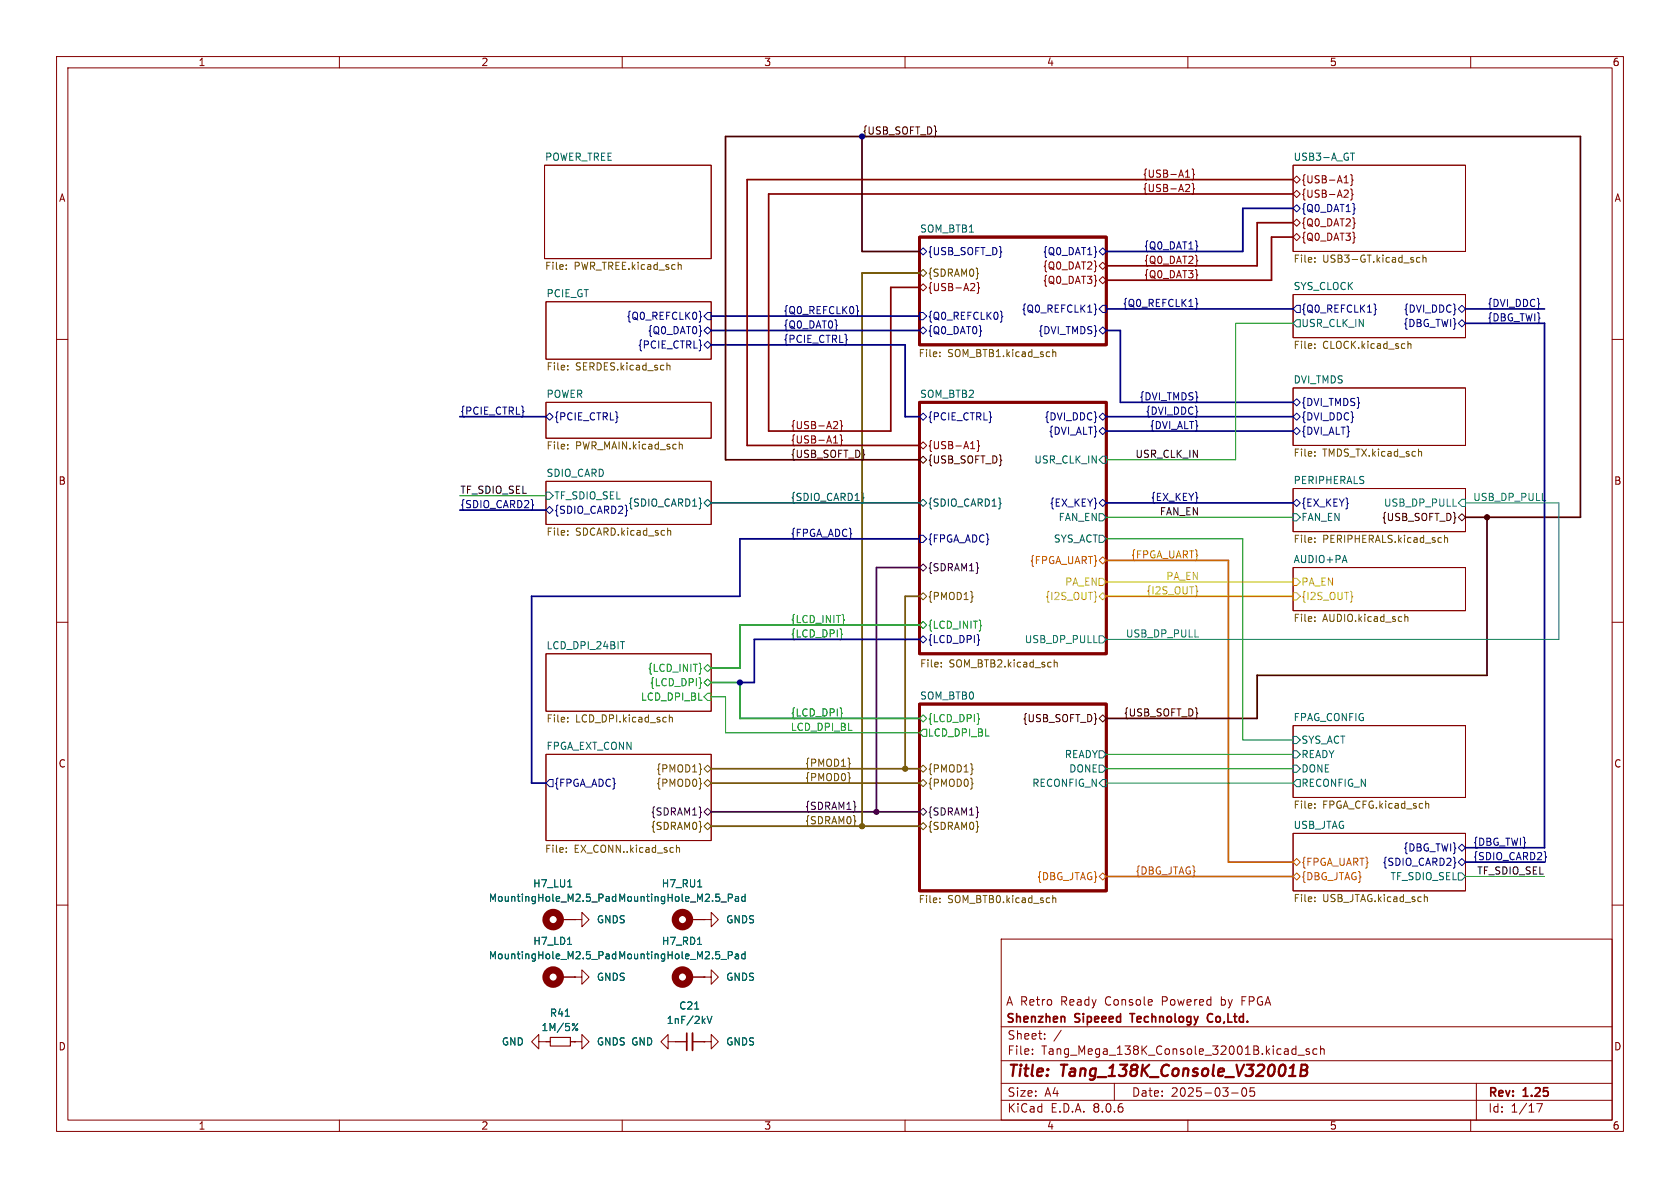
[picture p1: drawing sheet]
<svg xmlns="http://www.w3.org/2000/svg" width="297mm" height="210mm" viewBox="0 0 297 210" stroke-linecap="round" stroke-linejoin="round" font-family="sans-serif">
<defs><g id="words">
<g font-size="2.8" fill="#840000">
<text x="178" y="190.9">Title:</text>
<text x="187.7" y="190.9">Tang_138K_Console_V32001B</text>
</g>
<g font-size="2.1" fill="#840000">
<text x="177.8" y="178">A Retro</text>
<text x="187.6" y="178">Ready</text>
<text x="195.5" y="178">Console</text>
<text x="205.7" y="178">Powered</text>
<text x="216.3" y="178">by</text>
<text x="220.1" y="178">FPGA</text>
<text x="177.8" y="181.2">Shenzhen</text>
<text x="178" y="184">Sheet:</text>
<text x="190.1" y="181.2">Sipeeed</text>
<text x="200.6" y="181.2">Technology</text>
<text x="214.8" y="181.2">Co,Ltd.</text>
<text x="178" y="186.7">File:</text>
<text x="184.1" y="186.7">Tang_Mega_138K_Console_32001B.kicad_sch</text>
<text x="178" y="196.9">KiCad</text>
<text x="178" y="194.1">Size:</text>
<text x="184.7" y="194.1">A4</text>
<text x="185.7" y="196.9">E.D.A.</text>
<text x="193.3" y="196.9">8.0.6</text>
<text x="200" y="194.1">Date:</text>
<text x="207" y="194.1">2025-03-05</text>
<text x="263" y="194.3">Rev:</text>
<text x="263" y="196.9">Id:</text>
<text x="267.1" y="196.9">1/17</text>
<text x="269.4" y="194.3">1.25</text>
</g>
<g font-size="1.8" fill="#840000">
<text x="35" y="11.9">1</text>
<text x="85" y="11.9">2</text>
<text x="135" y="11.9">3</text>
<text x="185" y="11.9">4</text>
<text x="235" y="11.9">5</text>
<text x="285" y="11.9">6</text>
<text x="10.3" y="35.9">A</text>
<text x="201.9" y="34">{USB-A2}</text>
<text x="201.9" y="31.5">{USB-A1}</text>
<text x="230" y="32.6">{USB-A1}</text>
<text x="230" y="35.2">{USB-A2}</text>
<text x="285.3" y="35.9">A</text>
<text x="230" y="37.7">{Q0_DAT1}</text>
<text x="230" y="40.2">{Q0_DAT2}</text>
<text x="184.3" y="47.9">{Q0_DAT2}</text>
<text x="202.2" y="44.2">{Q0_DAT1}</text>
<text x="202.2" y="46.7">{Q0_DAT2}</text>
<text x="230" y="42.8">{Q0_DAT3}</text>
<text x="163.9" y="49.1">{SDRAM0}</text>
<text x="163.9" y="51.7">{USB-A2}</text>
<text x="184.3" y="50.4">{Q0_DAT3}</text>
<text x="202.2" y="49.3">{Q0_DAT3}</text>
<text x="139.7" y="75.9">{USB-A2}</text>
<text x="139.7" y="78.5">{USB-A1}</text>
<text x="10.3" y="85.9">B</text>
<text x="285.3" y="85.9">B</text>
<text x="10.3" y="135.9">C</text>
<text x="285.3" y="135.9">C</text>
<text x="10.3" y="185.9">D</text>
<text x="285.3" y="185.9">D</text>
<text x="35" y="199.9">1</text>
<text x="85" y="199.9">2</text>
<text x="135" y="199.9">3</text>
<text x="185" y="199.9">4</text>
<text x="235" y="199.9">5</text>
<text x="285" y="199.9">6</text>
</g>
<g font-size="1.8" fill="#000084">
<text x="152.4" y="23.9">{USB_SOFT_D}</text>
<text x="163.9" y="45.3">{USB_SOFT_D}</text>
<text x="184.3" y="45.3">{Q0_DAT1}</text>
<text x="110.7" y="56.7">{Q0_REFCLK0}</text>
<text x="114.4" y="59.3">{Q0_DAT0}</text>
<text x="138.4" y="58.2">{Q0_DAT0}</text>
<text x="138.4" y="55.6">{Q0_REFCLK0}</text>
<text x="163.9" y="56.7">{Q0_REFCLK0}</text>
<text x="163.9" y="59.3">{Q0_DAT0}</text>
<text x="180.5" y="55.5">{Q0_REFCLK1}</text>
<text x="183.5" y="59.3">{DVI_TMDS}</text>
<text x="198.4" y="54.3">{Q0_REFCLK1}</text>
<text x="230" y="55.5">{Q0_REFCLK1}</text>
<text x="248" y="58">{DBG_TWI}</text>
<text x="248.1" y="55.5">{DVI_DDC}</text>
<text x="262.9" y="56.9">{DBG_TWI}</text>
<text x="262.9" y="54.3">{DVI_DDC}</text>
<text x="112.7" y="61.8">{PCIE_CTRL}</text>
<text x="138.4" y="60.7">{PCIE_CTRL}</text>
<text x="201.4" y="70.9">{DVI_TMDS}</text>
<text x="230" y="72">{DVI_TMDS}</text>
<text x="81.3" y="73.4">{PCIE_CTRL}</text>
<text x="97.9" y="74.5">{PCIE_CTRL}</text>
<text x="163.9" y="74.5">{PCIE_CTRL}</text>
<text x="184.6" y="74.5">{DVI_DDC}</text>
<text x="185.3" y="77.1">{DVI_ALT}</text>
<text x="202.5" y="73.4">{DVI_DDC}</text>
<text x="203.2" y="75.9">{DVI_ALT}</text>
<text x="230" y="74.5">{DVI_DDC}</text>
<text x="230" y="77.1">{DVI_ALT}</text>
<text x="81.3" y="89.9">{SDIO_CARD2}</text>
<text x="97.9" y="88.5">TF_SDIO_SEL</text>
<text x="111" y="89.8">{SDIO_CARD1}</text>
<text x="185.5" y="89.8">{EX_KEY}</text>
<text x="203.4" y="88.6">{EX_KEY}</text>
<text x="230" y="89.8">{EX_KEY}</text>
<text x="97.9" y="91">{SDIO_CARD2}</text>
<text x="139.7" y="95">{FPGA_ADC}</text>
<text x="163.9" y="96.1">{FPGA_ADC}</text>
<text x="163.9" y="113.9">{LCD_DPI}</text>
<text x="97.9" y="139.3">{FPGA_ADC}</text>
<text x="260.3" y="149.6">{DBG_TWI}</text>
<text x="244.3" y="153.3">{SDIO_CARD2}</text>
<text x="248" y="150.7">{DBG_TWI}</text>
<text x="260.3" y="152.1">{SDIO_CARD2}</text>
</g>
<g font-size="1.8" fill="#006464">
<text x="96.3" y="28.5">POWER_TREE</text>
<text x="228.6" y="28.5">USB3-A_GT</text>
<text x="162.6" y="41.2">SOM_BTB1</text>
<text x="96.5" y="52.6">PCIE_GT</text>
<text x="228.6" y="51.4">SYS_CLOCK</text>
<text x="230" y="58">USR_CLK_IN</text>
<text x="96.5" y="70.4">POWER</text>
<text x="162.6" y="70.4">SOM_BTB2</text>
<text x="228.6" y="67.9">DVI_TMDS</text>
<text x="182.8" y="82.1">USR_CLK_IN</text>
<text x="96.5" y="84.4">SDIO_CARD</text>
<text x="228.6" y="85.6">PERIPHERALS</text>
<text x="187.1" y="92.3">FAN_EN</text>
<text x="230" y="92.3">FAN_EN</text>
<text x="186.2" y="96.1">SYS_ACT</text>
<text x="228.6" y="99.6">AUDIO+PA</text>
<text x="96.5" y="114.9">LCD_DPI_24BIT</text>
<text x="162.6" y="123.7">SOM_BTB0</text>
<text x="228.6" y="127.6">FPAG_CONFIG</text>
<text x="230" y="131.7">SYS_ACT</text>
<text x="96.5" y="132.6">FPGA_EXT_CONN</text>
<text x="188.1" y="134.2">READY</text>
<text x="188.9" y="136.8">DONE</text>
<text x="230" y="134.2">READY</text>
<text x="230" y="136.8">DONE</text>
<text x="182.4" y="139.3">RECONFIG_N</text>
<text x="230" y="139.3">RECONFIG_N</text>
<text x="228.6" y="146.6">USB_JTAG</text>
<text x="245.7" y="155.8">TF_SDIO_SEL</text>
<text x="86.3" y="159.6">MountingHole_M2.5_Pad</text>
<text x="94.2" y="157.1">H7_LU1</text>
<text x="109.2" y="159.6">MountingHole_M2.5_Pad</text>
<text x="116.9" y="157.1">H7_RU1</text>
<text x="94.2" y="167.2">H7_LD1</text>
<text x="105.4" y="163.4">GNDS</text>
<text x="116.9" y="167.2">H7_RD1</text>
<text x="128.3" y="163.4">GNDS</text>
<text x="86.3" y="169.8">MountingHole_M2.5_Pad</text>
<text x="105.4" y="173.6">GNDS</text>
<text x="109.2" y="169.8">MountingHole_M2.5_Pad</text>
<text x="128.3" y="173.6">GNDS</text>
<text x="97.1" y="179.9">R41</text>
<text x="120" y="178.7">C21</text>
<text x="88.6" y="185">GND</text>
<text x="95.6" y="182.5">1M/5%</text>
<text x="105.4" y="185">GNDS GND</text>
<text x="117.8" y="181.2">1nF/2kV</text>
<text x="128.3" y="185">GNDS</text>
</g>
<g font-size="1.8" fill="#725600">
<text x="228.6" y="46.8">File:</text>
<text x="233.8" y="46.8">USB3-GT.kicad_sch</text>
<text x="96.3" y="48">File:</text>
<text x="101.5" y="48">PWR_TREE.kicad_sch</text>
<text x="96.5" y="65.8">File:</text>
<text x="101.7" y="65.8">SERDES.kicad_sch</text>
<text x="162.3" y="63.4">File:</text>
<text x="167.5" y="63.4">SOM_BTB1.kicad_sch</text>
<text x="228.6" y="62">File:</text>
<text x="233.8" y="62">CLOCK.kicad_sch</text>
<text x="96.5" y="79.8">File:</text>
<text x="101.7" y="79.8">PWR_MAIN.kicad_sch</text>
<text x="228.6" y="81.1">File:</text>
<text x="233.8" y="81.1">TMDS_TX.kicad_sch</text>
<text x="96.5" y="95">File:</text>
<text x="101.7" y="95">SDCARD.kicad_sch</text>
<text x="228.6" y="96.3">File:</text>
<text x="233.8" y="96.3">PERIPHERALS.kicad_sch</text>
<text x="228.6" y="110.3">File:</text>
<text x="233.8" y="110.3">AUDIO.kicad_sch</text>
<text x="162.6" y="118.3">File:</text>
<text x="167.8" y="118.3">SOM_BTB2.kicad_sch</text>
<text x="96.5" y="128">File:</text>
<text x="101.7" y="128">LCD_DPI.kicad_sch</text>
<text x="228.6" y="143.3">File:</text>
<text x="233.8" y="143.3">FPGA_CFG.kicad_sch</text>
<text x="96.3" y="151.1">File:</text>
<text x="101.5" y="151.1">EX_CONN..kicad_sch</text>
<text x="162.3" y="160">File:</text>
<text x="167.5" y="160">SOM_BTB0.kicad_sch</text>
<text x="228.6" y="159.8">File:</text>
<text x="233.8" y="159.8">USB_JTAG.kicad_sch</text>
</g>
<g font-size="1.8" fill="#480000">
<text x="139.7" y="81">{USB_SOFT_D}</text>
<text x="163.9" y="79.6">{USB-A1}</text>
<text x="163.9" y="82.1">{USB_SOFT_D}</text>
<text x="244.6" y="89.8">USB_DP_PULL</text>
<text x="244.2" y="92.3">{USB_SOFT_D}</text>
<text x="180.7" y="127.9">{USB_SOFT_D}</text>
<text x="198.6" y="126.7">{USB_SOFT_D}</text>
</g>
<g font-size="1.8" fill="#0f0f0f">
<text x="200.6" y="81">USR_CLK_IN</text>
<text x="81.3" y="87.4">TF_SDIO_SEL</text>
<text x="204.9" y="91.2">FAN_EN</text>
<text x="261.1" y="154.7">TF_SDIO_SEL</text>
</g>
<g font-size="1.8" fill="#004848">
<text x="139.7" y="88.6">{SDIO_CARD1}</text>
<text x="163.9" y="89.8">{SDIO_CARD1}</text>
</g>
<g font-size="1.8" fill="#008484">
<text x="260.3" y="88.6">USB_DP_PULL</text>
<text x="181.1" y="113.9">USB_DP_PULL</text>
<text x="198.9" y="112.8">USB_DP_PULL</text>
</g>
<g font-size="1.8" fill="#480048">
<text x="163.9" y="101.2">{SDRAM1}</text>
<text x="142.2" y="143.2">{SDRAM1}</text>
<text x="163.9" y="144.4">{SDRAM1}</text>
</g>
<g font-size="1.8" fill="#c60">
<text x="182" y="99.9">{FPGA_UART}</text>
<text x="183.2" y="155.8">{DBG_JTAG}</text>
<text x="200.7" y="154.7">{DBG_JTAG}</text>
<text x="230" y="155.8">{DBG_JTAG}</text>
<text x="230" y="153.3">{FPGA_UART}</text>
</g>
<text font-size="1.8" fill="#dd8500" x="199.9" y="98.8">{FPGA_UART}</text>
<g font-size="1.8" fill="#804d00">
<text x="163.9" y="106.3">{PMOD1}</text>
<text x="115.9" y="136.8">{PMOD1}</text>
<text x="142.2" y="135.6">{PMOD1}</text>
<text x="163.9" y="136.8">{PMOD1}</text>
<text x="115.9" y="139.3">{PMOD0}</text>
<text x="142.2" y="138.2">{PMOD0}</text>
<text x="163.9" y="139.3">{PMOD0}</text>
</g>
<g font-size="1.8" fill="#c2c200">
<text x="184.7" y="106.3">{I2S_OUT}</text>
<text x="188.2" y="103.7">PA_EN</text>
<text x="202.6" y="105.1">{I2S_OUT}</text>
<text x="206.1" y="102.6">PA_EN</text>
<text x="230" y="103.7">PA_EN</text>
<text x="230" y="106.3">{I2S_OUT}</text>
</g>
<g font-size="1.8" fill="#008400">
<text x="139.7" y="110.2">{LCD_INIT}</text>
<text x="139.7" y="112.8">{LCD_DPI}</text>
<text x="163.9" y="111.4">{LCD_INIT}</text>
<text x="114.4" y="119">{LCD_INIT}</text>
<text x="113.2" y="124.1">LCD_DPI_BL</text>
<text x="114.8" y="121.5">{LCD_DPI}</text>
<text x="139.7" y="126.7">{LCD_DPI}</text>
<text x="139.7" y="129.3">LCD_DPI_BL</text>
<text x="163.9" y="130.4">LCD_DPI_BL</text>
<text x="163.9" y="127.9">{LCD_DPI}</text>
</g>
<g font-size="1.8" fill="#484800">
<text x="115" y="144.4">{SDRAM1}</text>
<text x="115" y="146.9">{SDRAM0}</text>
<text x="142.2" y="145.8">{SDRAM0}</text>
<text x="163.9" y="146.9">{SDRAM0}</text>
</g>
</g></defs>
<g fill="none" stroke="#840000" stroke-width=".18">
<path d="M10 10h277v190h-277zM12 12h273v186h-273zM60 10v2M110 10v2M160 10v2M210 10v2M260 10v2M96.3 29.2h29.4v16.5h-29.4zM209.6 31.3h.7M209.8 32.6l.4 .1 .1 .3-.8 .9h.8M210.7 32.4l.3 .2v.6l.2 .2-.2 .2v.6l-.3 .1M210.7 29.9l.3 .2v.6l.2 .1-.2 .2v.6l-.3 .2"/>
<path d="M228.6 29.2h30.5v15.3h-30.5zM228.6 39.4l.6-.7 .7 .7-.7 .6zM228.6 31.8l.6-.7 .7 .7-.7 .6zM228.6 34.3l.6-.6 .7 .6-.7 .6zM237.6 32.3h.8M237.8 33.6l.4 .1 .2 .3-.8 .9h.8M238.8 30.9l.2 .2v.6l.2 .1-.2 .2v.6l-.2 .2M238.8 33.4l.2 .2v.6l.2 .2-.2 .2v.6l-.2 .2M239.4 39.4l.2 .1h-.2M10 60h2M96.5 53.3h29.2v10.2h-29.2zM162.6 50.8l.6-.6 .6 .6-.6 .6z"/>
<path d="M171.8 50.1l.4 .1 .1 .3-.8 .9h.8M172.9 50l.1 .7 .2 .2-.2 .2v.6l-.3 .2M193.7 47l.2 .1h-.2M193.7 49.6h.2l-.2 .1M194.3 47l.6-.6 .7 .6-.7 .6zM194.3 49.5l.6-.6 .7 .6-.7 .7zM211.6 48.6h.1l-.1 .1M211.6 46l.1 .1h-.1M228.6 52.1h30.5v7.6h-30.5zM228.6 41.9l.6-.6 .7 .6-.7 .6zM239.4 41.9l.2 .1-.2 .1M285 60h2"/>
<path d="M96.5 71.1h29.2v6.4h-29.2zM147.4 78.3h.7M147.5 74.5l.5 .1 .1 .3-.8 .9h.8M148.5 76.9l.3 .1v.7l.1 .1-.1 .2v.6l-.3 .2M148.5 74.3l.3 .2v.6l.1 .2-.1 .2v.6l-.3 .2M162.6 78.7l.6-.6 .6 .6-.6 .7zM171.6 79.3h.7M172.7 77.9l.3 .1v.7l.2 .1-.2 .2v.6l-.3 .2M228.6 68.6h30.5v10.1h-30.5zM96.5 85.1h29.2v7.6h-29.2zM228.6 86.4h30.5v7.6h-30.5zM10 110h2"/>
<path d="M96.5 115.6h29.2v10.1h-29.2zM228.6 100.3h30.5v7.7h-30.5zM285 110h2M96.5 133.4h29.2v15.2h-29.2zM228.6 128.3h30.5v12.7h-30.5zM10 160h2M228.6 147.3h30.5v10.2h-30.5zM285 160h2M99.1 162.6h2.5M99.1 172.7h2.5M101.6 162.6h1.3v-1.3l1.2 1.3-1.2 1.2v-1.2M101.6 162.6h.1"/>
<path d="M101.6 172.7h1.3v-1.2l1.2 1.2-1.2 1.3v-1.3M101.6 172.7h.1M121.9 162.6h2.6M121.9 172.7h2.6M124.5 172.7h1.2v-1.2l1.3 1.2-1.3 1.3v-1.3M124.5 172.7h.1M124.5 162.6h1.2v-1.3l1.3 1.3-1.3 1.2v-1.2M124.5 162.6h.1M177 166h108v32h-108zM60 198v2M95.2 184.2v1.2l-1.2-1.2 1.2-1.3v1.3h2.1M100.8 184.2h.8"/>
<path d="M101.6 184.2h1.3v-1.3l1.2 1.3-1.2 1.2v-1.2M101.6 184.2h.1M110 198v2M118.1 184.2v1.2l-1.3-1.2 1.3-1.3v1.3h3.3M122.4 184.2h2.1M124.5 184.2h1.2v-1.3l1.3 1.3-1.3 1.2v-1.2M124.5 184.2h.1M160 198v2M177 194.5h108M177 191.5h108M177 187.5h108M177 181.5h108"/>
<path d="M182.5 186.3v.1M182.5 185.5v.1M184.7 183.6v.1M184.7 182.8v.1M187.6 182.1l-1.3 1.9M197 191.5v3M210 198v2M217.7 193.2h1.2M219.7 192.4a.81 .81 0 0 0 .3 1.4l.2-.1 .2-.5-.2-.8M221 192.3v.7l.2-.1h.5l.1 .6-.3 .3-.5-.1M228.7 185.4l.4 .1M229.1 184.9v1.5"/>
<path d="M229.1 186.3l-.4 .1M229.5 186.5h1.1M231.5 185.5l-.4-.1-.2 .2 .1 .2 .5 .2v.3h-.6M232.8 185.5l-.4-.1-.3 .3v.4l.1 .2h.6M233.5 185.5l.2-.1 .3 .1 .1 .9M233.5 184.9v1.5M260 198v2M261 191.5v6.5M271.7 195.1h1l-.7 1.5"/>
</g>
<path d="M230 189.2h.7M230.1 188.2h.7a.49 .49 0 0 1 .3 .5 .49 .49 0 0 1-.4 .5l.2 .1a.58 .58 0 0 1-.3 .9h-.7z" fill="none" stroke="#840000" stroke-width=".4"/>
<path d="M228.6 34.3h-92.7v41.9h21.6v-25.4h5.1M228.6 31.8h-96.5v46.9h30.5M228.6 39.4h-6.4v7.6h-26.6M228.6 41.9h-3.8v7.6h-29.2M188.2 179.8v.9M199.7 179.2h.9M214.3 179.3a.74 .74 0 0 0-.9 .5 .74 .74 0 0 0 .5 .9l.4-.1M121.4 182.6v3.1" fill="none" stroke="#840000" stroke-width=".3"/>
<path d="M162.6 41.9h33v19.1h-33zM162.6 71.1h33v44.5h-33zM162.6 124.5h33v33h-33z" fill="none" stroke="#840000" stroke-width=".51"/>
<path d="M123.9 88.9l.1 .1-.1 .1M125.1 88.3l.6 .6-.6 .6-.6-.6zM152.6 87.9l.1 .1-.1 .1M162.6 88.9l.6-.6 .6 .6-.6 .6zM176.9 88.9l.1 .1-.1 .1" fill="none" stroke="#004848" stroke-width=".18"/>
<g fill="none" stroke="#006464" stroke-width=".18">
<path d="M238.7 27.1h.8M239.1 27.1v1.2M229.2 56.5h.7v1.3h-.7l-.6-.6zM96.5 87h.7l.6 .6-.6 .7h-.7zM194.3 90.8h.6l.7 .6-.7 .7h-.6zM194.3 94.6h.6l.7 .7-.7 .6h-.6zM194.9 80.6h.7v1.3h-.7l-.6-.6zM228.6 90.8h.6l.7 .6-.7 .7h-.6zM109.7 113.4h.7M194.3 132.7h.6l.7 .7-.7 .6h-.6zM194.3 135.3h.6l.7 .6-.7 .6h-.6zM194.9 137.8h.7v1.3h-.7l-.6-.7z"/>
<path d="M228.6 132.7h.6l.7 .7-.7 .6h-.6zM228.6 135.3h.6l.7 .6-.7 .6h-.6zM228.6 130.2h.6l.7 .6-.7 .6h-.6zM229.2 137.8h.7v1.3h-.7l-.6-.7zM100.4 156.8h.7M107.2 158.5h.4l.1 .8M107.7 158.8h-.4l-.2 .2 .2 .3h.4M108.7 158.5h-.3l-.1 .2v.5l.4 .1M123.3 156.8h.8M130 158.5h.5l.1 .8M130.6 158.8h-.5l-.1 .2 .1 .3h.5M131.7 158.5h-.3l-.3 .2 .1 .6h.5"/>
<path d="M131.7 158.1v1.2M257.8 154.3h.6l.7 .6-.7 .7h-.6zM99.9 179.6h.8M100.3 166.9h.8M107.2 168.7h.4l.1 .8M107.7 168.9l-.4 .1-.2 .2 .2 .3 .4-.1M108.7 168.6h-.2l-.2 .3v.5l.4 .1M122.8 178.4h.7M123.3 166.9h.7M125 179.6l.4 1.3 .5-1.3M130 168.7h.5l.1 .8M130.6 168.9l-.5 .1-.1 .2 .1 .3 .5-.1"/>
<path d="M131.7 168.7l-.3-.1-.3 .3 .1 .5h.5M131.7 168.2v1.3M102.1 180.9l-.9 1.3"/>
<circle cx="102" cy="182" r=".18"/>
</g>
<g fill="none" stroke="#000084" stroke-width=".18">
<path d="M228.6 36.8l.6-.6 .7 .6-.7 .7zM239.4 36.9h.2l-.2 .1M123.7 55l.1 .2v.6l.2 .2-.2 .2v.6l-.1 .1M123.9 58.5h.1l-.1 .1M124.5 58.4l.6-.6 .6 .6-.6 .7zM125.1 55.2h.6v1.3h-.6l-.6-.6zM147.9 57.5h.1l-.1 .1M151.4 54l.2 .2v.6l.2 .2-.2 .2v.6l-.2 .1M162.6 55.2h.6l.6 .7-.6 .6h-.6zM162.6 58.4l.6-.6 .6 .6-.6 .7zM162.6 44.5l.6-.7 .6 .7-.6 .6zM173.4 58.5h.1l-.1 .1"/>
<path d="M176.9 55l.2 .2v.6l.2 .2-.2 .2v.6l-.2 .1M193.5 53.7l.2 .2v.6l.2 .2-.2 .2v.6l-.2 .2M193.7 44.5h.2l-.2 .1M194.3 58.4l.6-.6 .7 .6-.7 .7zM194.3 44.5l.6-.7 .7 .7-.7 .6zM194.9 54h.7v1.2h-.7l-.6-.6zM211.4 52.7l.2 .2v.6l.1 .2-.1 .2v.6l-.2 .2M211.6 43.5h.1l-.1 .1M229.2 54h.7v1.2h-.7l-.6-.6zM243 53.7l.1 .2v.6l.2 .2-.2 .2v.6l-.1 .2M257.8 57.2l.6-.7 .7 .7-.7 .6zM257.8 54.6l.6-.6 .7 .6-.7 .6z"/>
<path d="M96.5 73.7l.7-.7 .6 .7-.6 .6zM124.5 61l.6-.7 .6 .7-.6 .6zM162.6 73.7l.6-.7 .6 .7-.6 .6zM194.3 73.7l.6-.7 .7 .7-.7 .6zM194.3 76.2l.6-.6 .7 .6-.7 .6zM228.6 71.1l.6-.6 .7 .6-.7 .7zM228.6 73.7l.6-.7 .7 .7-.7 .6zM228.6 76.2l.6-.6 .7 .6-.7 .6zM94.2 89.2l.1 .1h-.1M96.5 90.2l.7-.7 .6 .7-.6 .6zM162.6 94.6h.6l.6 .7-.6 .6h-.6zM194.3 88.9l.6-.6 .7 .6-.7 .6z"/>
<path d="M228.6 88.9l.6-.6 .7 .6-.7 .6zM162.6 113l.6-.6 .6 .6-.6 .7zM173 113.1h.2l-.2 .1M97.2 137.8h.6v1.3h-.6l-.7-.7zM257.2 152.4l.2 .1-.2 .1M257.8 149.9l.6-.7 .7 .7-.7 .6zM257.8 152.4l.6-.6 .7 .6-.7 .6zM273.3 151.4l.1 .1-.1 .1"/>
</g>
<g fill="none" stroke="#725600" stroke-width=".18">
<path d="M100.1 47.5v.1M100.1 46.8v.2M120.1 46.8l.3 .2v.6M232.4 45.6v.1M232.4 46.2v.2M251 45.6l-.3-.1-.3 .3 .1 .5h.5M251.6 45.6l.1-.1 .3 .1 .1 .8M251.6 45.1v1.3M100.4 64.6v.1M100.4 65.3v.1M100.4 78.6v.1M100.4 79.3v.1"/>
<path d="M117.9 64.1v1.3M117.9 64.7l.2-.1h.3l.1 .8M120.1 78.7l.2-.2 .3 .1v.8M166.2 62.9v.1M166.2 62.3v.1M186.1 61.8v1.2M186.1 62.3l.2-.1 .3 .1 .1 .7M232.4 60.8v.1M232.4 61.5v.1M232.4 79.9v.1M248.9 60.3v1.3M248.9 60.9l.2-.1h.3v.8"/>
<path d="M250.8 79.9h.5v.7M100.4 94.5v.1M100.4 93.8v.2M118 93.9l.2-.1h.3l.1 .8M232.4 95.8v.1M232.4 80.5v.1M232.4 95.1v.1M255.4 94.6v1.3M255.4 95.2l.2-.2 .3 .1v.8M166.4 117.8v.1M166.4 117.1v.1M186.4 116.6v1.3"/>
<path d="M186.4 117.2l.1-.1h.4v.8M232.4 109.1v.1M232.4 109.7v.2M248.4 109.1l.1-.1 .3 .1 .1 .8M248.4 108.6v1.3M100.4 126.9v.1M100.4 127.5v.1M118.3 126.4v1.2M118.3 126.9l.2-.1 .3 .1 .1 .7M100.1 149.9v.1M100.1 150.6v.1M119.6 149.4v1.3"/>
<path d="M119.6 149.9l.2-.1 .3 .1v.8M166.2 158.8v.1M166.2 159.4v.2M186.1 158.3v1.3M186.1 158.8l.2-.1 .3 .1 .1 .8M232.4 142.1v.1M232.4 142.8v.1M232.4 158.6v.1M232.4 159.3v.1M251.8 158.7l.2-.2 .3 .1v.8M252.1 142.1h.4l.1 .8"/>
</g>
<path d="M257.8 88.9l.6-.6h.7v1.2h-.7zM259.1 88.9h16.5v24.1h-80M194.3 112.4h.6l.7 .6-.7 .7h-.6z" fill="none" stroke="#008484" stroke-width=".18"/>
<path d="M162.6 81.3l.6-.7 .6 .7-.6 .6zM257.8 91.4l.6-.6 .7 .6-.7 .7zM194.3 127l.6-.6 .7 .6-.7 .6z" fill="none" stroke="#480000" stroke-width=".18"/>
<path d="M162.6 48.3l.6-.7 .6 .7-.6 .6zM124.5 146.1l.6-.7 .6 .7-.6 .6zM162.6 146.1l.6-.7 .6 .7-.6 .6z" fill="none" stroke="#484800" stroke-width=".18"/>
<path d="M194.9 98.4l.7 .7-.7 .6-.6-.6zM194.3 154.9l.6-.6 .7 .6-.7 .7zM228.6 154.9l.6-.6 .7 .6-.7 .7zM228.6 152.4l.6-.6 .7 .6-.7 .6z" fill="none" stroke="#c60" stroke-width=".18"/>
<path d="M162.6 100.3l.6-.6 .6 .6-.6 .7zM124.5 143.5l.6-.6 .6 .6-.6 .6zM162.6 143.5l.6-.6 .6 .6-.6 .6z" fill="none" stroke="#480048" stroke-width=".18"/>
<g fill="none" stroke="#008400" stroke-width=".18">
<path d="M123.9 118.1l.1 .1-.1 .1M125.1 117.5l.6 .6-.6 .6-.6-.6zM148.8 112.1h.1l-.1 .1M149.2 109.5l.1 .1h-.1M162.6 110.5l.6-.6 .6 .6-.6 .6zM173.4 110.5l.1 .1h-.1M123.9 120.7h.1l-.1 .1M124.5 120.7l.6-.7 .6 .7-.6 .6zM125.1 122.6h.6v1.2h-.6l-.6-.6zM125.7 123.2h2.6v6.3h34.3M148.8 126l.1 .1-.1 .1M162.6 127l.6-.6 .6 .6-.6 .6z"/>
<path d="M163.2 128.9h.6v1.3h-.6l-.6-.7zM173 127l.2 .1-.2 .1"/>
</g>
<path d="M162.6 105.4l.6-.6 .6 .6-.6 .6zM171.9 105.4l.1 .1-.1 .1M123.9 138.5h.1l-.1 .1M123.9 135.9l.1 .1h-.1M124.5 138.4l.6-.6 .6 .6-.6 .7zM124.5 135.9l.6-.6 .6 .6-.6 .6zM150.2 134.9l.1 .1h-.1M150.2 137.5h.1l-.1 .1M162.6 135.9l.6-.6 .6 .6-.6 .6zM163.2 137.8l.6 .6-.6 .7-.6-.7zM171.9 138.5h.1l-.1 .1M171.9 135.9l.1 .1h-.1" fill="none" stroke="#804d00" stroke-width=".18"/>
<path d="M193.7 105.4l.2 .1-.2 .1M194.3 105.4l.6-.6 .7 .6-.7 .6zM194.3 102.2h.6l.7 .7-.7 .6h-.6zM195.6 102.9h33M211.6 104.4l.1 .1-.1 .1M228.6 102.2h.6l.7 .7-.7 .6h-.6zM228.6 104.8h.6l.7 .6-.7 .6h-.6zM239 105.4l.1 .1-.1 .1" fill="none" stroke="#c2c200" stroke-width=".18"/>
<g fill="none" stroke="#840000" stroke-width="1.3">
<circle cx="97.8" cy="162.6" r="1.27"/>
<circle cx="97.8" cy="172.7" r="1.27"/>
<circle cx="120.6" cy="172.7" r="1.27"/>
<circle cx="120.6" cy="162.6" r="1.27"/>
</g>
<path d="M97.3 183.4h3.5v1.5h-3.5z" fill="none" stroke="#840000" stroke-width=".2"/>
<path d="M122.4 182.6v3.1" fill="none" stroke="#840000" stroke-width=".33"/>
<path d="M162.6 100.3h-7.7v43.2M125.7 143.5h36.9" fill="none" stroke="#480048" stroke-width=".3"/>
<path d="M162.6 105.4h-2.6v30.5M125.7 138.4h36.9M125.7 135.9h36.9" fill="none" stroke="#804d00" stroke-width=".3"/>
<path d="M162.6 110.5h-31.8v7.6h-5.1M125.7 120.7h5.1v6.3h31.8" fill="none" stroke="#008400" stroke-width=".3"/>
<path d="M162.6 48.3h-10.2v97.8M125.7 146.1h36.9" fill="none" stroke="#484800" stroke-width=".3"/>
<g fill="none" stroke="#000084" stroke-width=".3">
<path d="M228.6 36.8h-8.9v7.7h-24.1M125.7 58.4h36.9M125.7 55.9h36.9M195.6 58.4h2.5v12.7h30.5M195.6 54.6h33M259.1 57.2h13.9v92.7h-13.9M259.1 54.6h13.9M81.3 73.7h15.2M125.7 61h34.3v12.7h2.6M195.6 73.7h33M195.6 76.2h33M81.3 90.2h15.2"/>
<path d="M162.6 95.3h-31.8v10.1h-36.8v33h2.5M195.6 88.9h33M162.6 113h-29.3v7.7h-2.5M259.1 152.4h13.9"/>
</g>
<path d="M152.4 24.1v20.4h10.2M162.6 81.3h-34.3v-57.2h151.1v67.3h-20.3M262.9 91.4v28h-40.7v7.6h-26.6" fill="none" stroke="#480000" stroke-width=".3"/>
<path d="M125.7 88.9h36.9" fill="none" stroke="#004848" stroke-width=".3"/>
<path d="M195.6 105.4h33" fill="none" stroke="#c2c200" stroke-width=".3"/>
<path d="M195.6 99.1h21.6v53.3h11.4M195.6 154.9h33" fill="none" stroke="#c60" stroke-width=".3"/>
<path d="M228.6 57.2h-10.2v24.1h-22.8M81.3 87.6h15.2M195.6 95.3h24.1v35.5h8.9M195.6 91.4h33M195.6 133.4h33M195.6 138.4h33M195.6 135.9h33M259.1 154.9h13.9" fill="none" stroke="#009600" stroke-width=".18"/>
<circle cx="160" cy="135.9" r=".46" fill="#804d00" stroke="#804d00" stroke-width=".18"/>
<circle cx="152.4" cy="146.1" r=".46" fill="#484800" stroke="#484800" stroke-width=".18"/>
<circle cx="130.8" cy="120.7" r=".46" fill="#000084" stroke="#000084" stroke-width=".18"/>
<circle cx="154.9" cy="143.5" r=".46" fill="#480048" stroke="#480048" stroke-width=".18"/>
<circle cx="262.9" cy="91.4" r=".46" fill="#480000" stroke="#480000" stroke-width=".18"/>
<use href="#words"/>
</svg>
